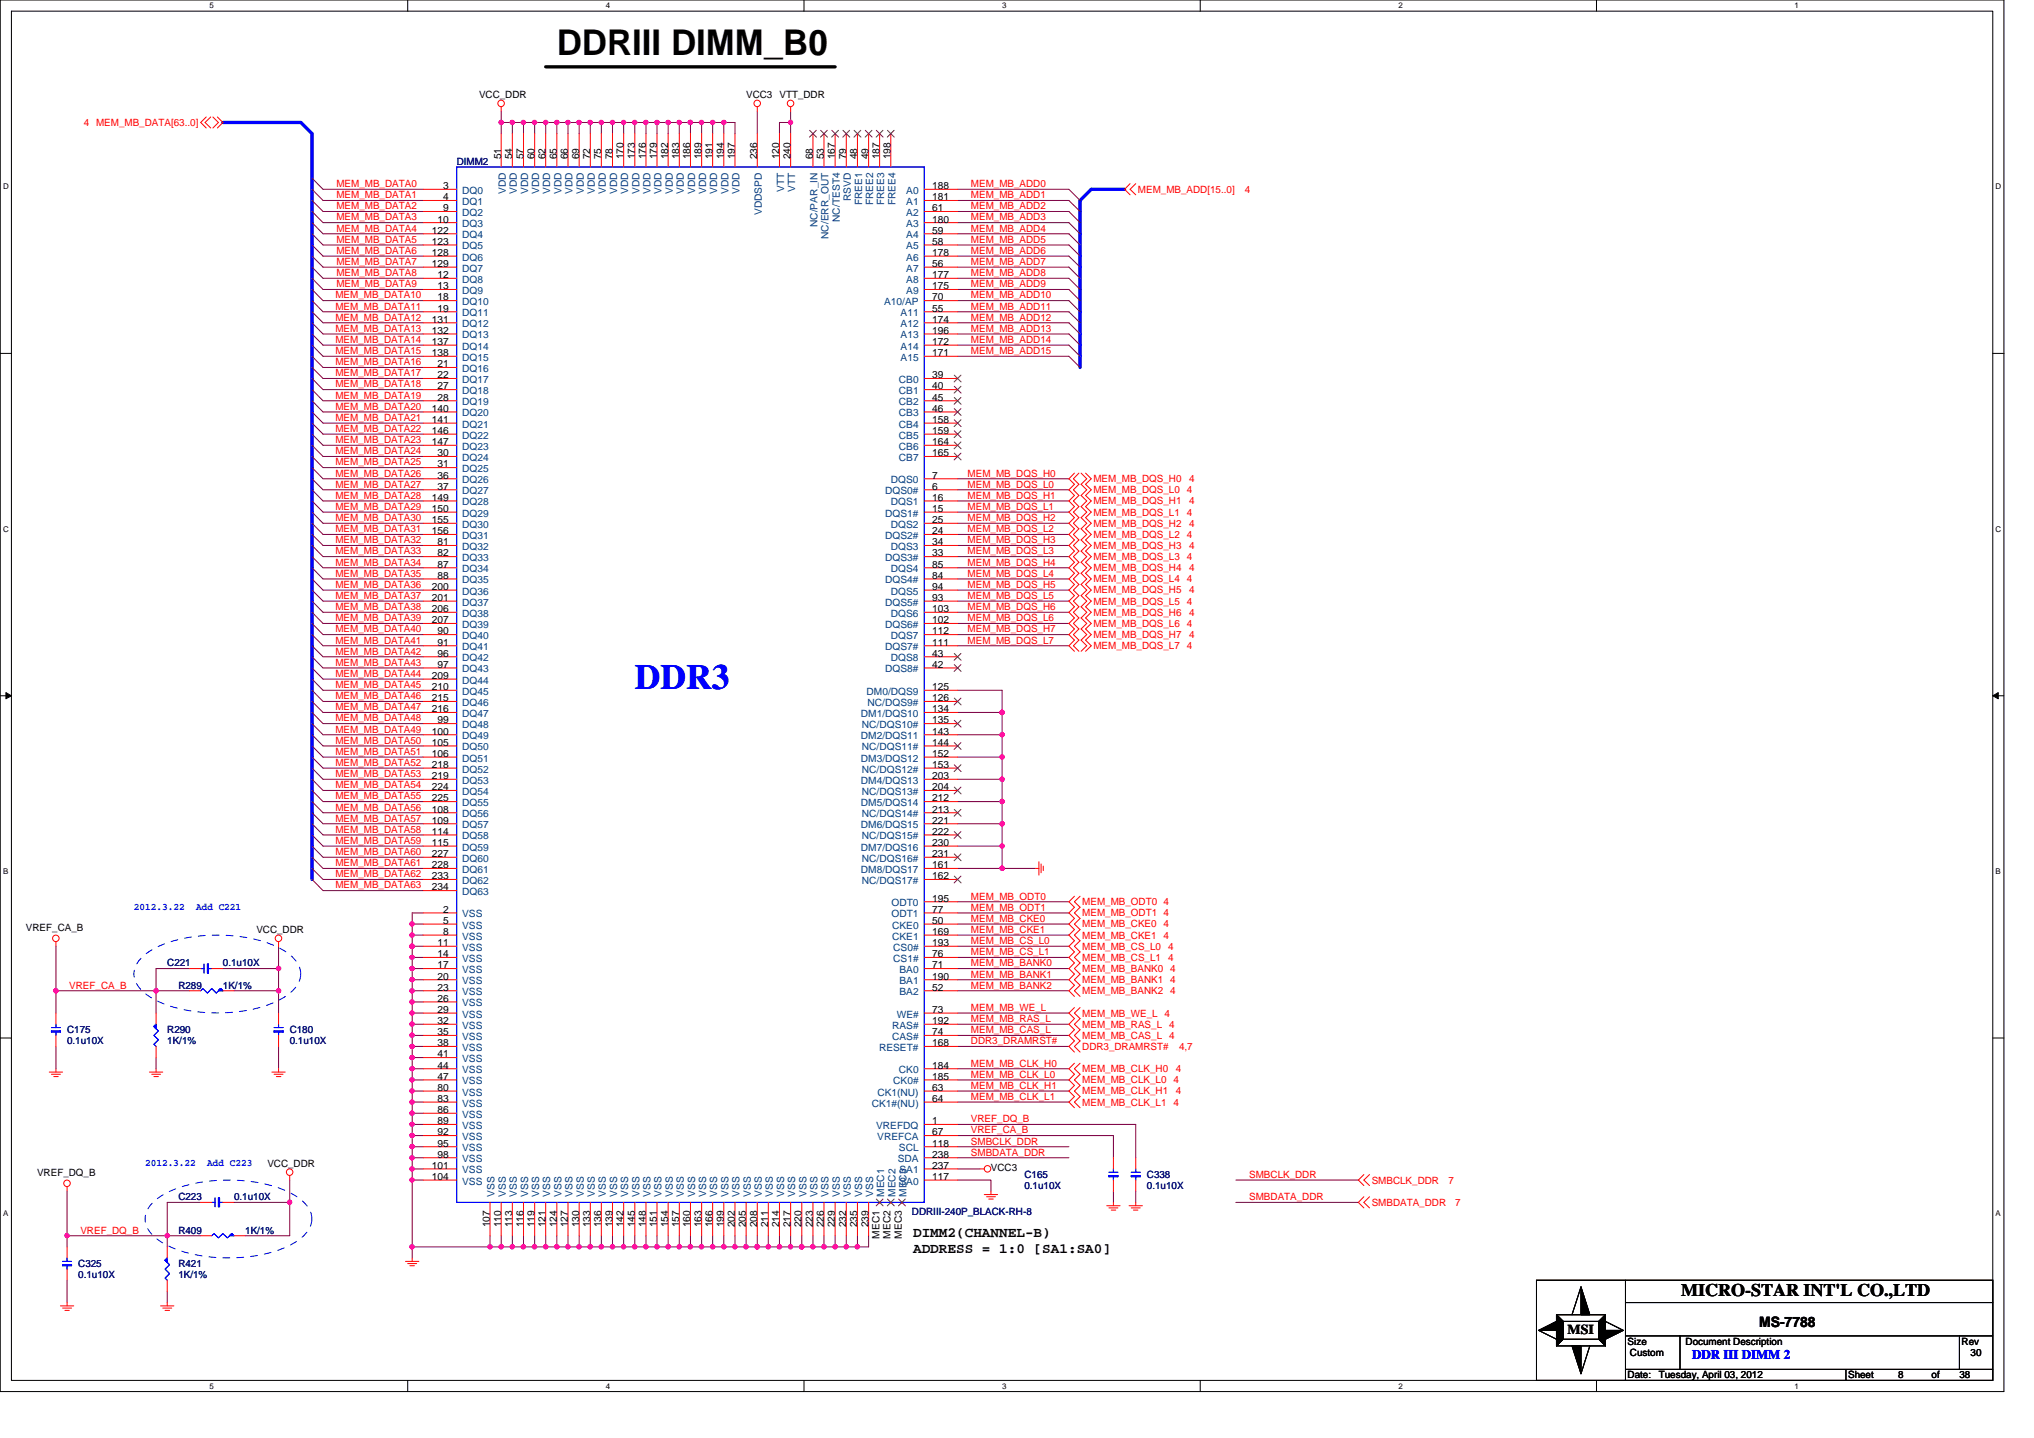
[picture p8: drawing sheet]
<svg xmlns="http://www.w3.org/2000/svg" width="297mm" height="210mm" viewBox="0 0 297 210" stroke-linecap="round" stroke-linejoin="round" font-family="sans-serif">
<defs><g id="words">
<text font-size="5.2" x="81.3" y="8.1">DDRIII DIMM_B0</text>
<text font-size="5.2" fill="#00f" x="92.7" y="100.6">DDR3</text>
<text font-size="2.6" x="245.5" y="189.3">MICRO-STAR INT'L CO.,LTD</text>
<g font-size="2.1">
<text x="133.3" y="180.6">DIMM2(CHANNEL-B)</text>
<text x="133.3" y="183">ADDRESS = 1:0 [SA1:SA0]</text>
<text x="256.9" y="193.8">MS-7788</text>
</g>
<text font-size="2" x="228.9" y="194.8">MSI</text>
<text font-size="1.9" fill="#00f" x="247.1" y="198.5">DDR III DIMM 2</text>
<g font-size="1.5">
<text x="70" y="14.3">VCC_DDR</text>
<text x="109" y="14.3">VCC3</text>
<text x="113.8" y="14.3">VTT_DDR</text>
<text x="73.2" y="23.2" transform="rotate(-90 73.2 23.2)">51</text>
<text x="74.8" y="23.2" transform="rotate(-90 74.8 23.2)">54</text>
<text x="76.4" y="23.2" transform="rotate(-90 76.4 23.2)">57</text>
<text x="78.1" y="23.2" transform="rotate(-90 78.1 23.2)">60</text>
<text x="79.7" y="23.2" transform="rotate(-90 79.7 23.2)">62</text>
<text x="81.3" y="23.2" transform="rotate(-90 81.3 23.2)">65</text>
<text x="82.9" y="23.2" transform="rotate(-90 82.9 23.2)">66</text>
<text x="84.6" y="23.2" transform="rotate(-90 84.6 23.2)">69</text>
<text x="86.2" y="23.2" transform="rotate(-90 86.2 23.2)">72</text>
<text x="87.8" y="23.2" transform="rotate(-90 87.8 23.2)">75</text>
<text x="89.4" y="23.2" transform="rotate(-90 89.4 23.2)">78</text>
<text x="91.1" y="23.2" transform="rotate(-90 91.1 23.2)">170</text>
<text x="92.7" y="23.2" transform="rotate(-90 92.7 23.2)">173</text>
<text x="94.3" y="23.2" transform="rotate(-90 94.3 23.2)">176</text>
<text x="95.9" y="23.2" transform="rotate(-90 95.9 23.2)">179</text>
<text x="97.6" y="23.2" transform="rotate(-90 97.6 23.2)">182</text>
<text x="99.2" y="23.2" transform="rotate(-90 99.2 23.2)">183</text>
<text x="100.8" y="23.2" transform="rotate(-90 100.8 23.2)">186</text>
<text x="102.4" y="23.2" transform="rotate(-90 102.4 23.2)">189</text>
<text x="104.1" y="23.2" transform="rotate(-90 104.1 23.2)">191</text>
<text x="105.7" y="23.2" transform="rotate(-90 105.7 23.2)">194</text>
<text x="107.3" y="23.2" transform="rotate(-90 107.3 23.2)">197</text>
<text x="110.6" y="23.2" transform="rotate(-90 110.6 23.2)">236</text>
<text x="113.8" y="23.2" transform="rotate(-90 113.8 23.2)">120</text>
<text x="115.4" y="23.2" transform="rotate(-90 115.4 23.2)">240</text>
<text x="118.7" y="23.2" transform="rotate(-90 118.7 23.2)">68</text>
<text x="120.3" y="23.2" transform="rotate(-90 120.3 23.2)">53</text>
<text x="121.9" y="23.2" transform="rotate(-90 121.9 23.2)">167</text>
<text x="123.6" y="23.2" transform="rotate(-90 123.6 23.2)">79</text>
<text x="125.2" y="23.2" transform="rotate(-90 125.2 23.2)">48</text>
<text x="126.8" y="23.2" transform="rotate(-90 126.8 23.2)">49</text>
<text x="128.4" y="23.2" transform="rotate(-90 128.4 23.2)">187</text>
<text x="130.1" y="23.2" transform="rotate(-90 130.1 23.2)">198</text>
<text x="64.7" y="27.6">3</text>
<text x="64.7" y="29.3">4</text>
<text x="136.1" y="27.6">188</text>
<text x="136.1" y="29.3">181</text>
<text x="63.1" y="34.1">122</text>
<text x="63.1" y="35.8">123</text>
<text x="63.9" y="32.5">10</text>
<text x="64.7" y="30.9">9</text>
<text x="136.1" y="30.9">61</text>
<text x="136.1" y="32.5">180</text>
<text x="136.1" y="34.1">59</text>
<text x="136.1" y="35.8">58</text>
<text x="63.1" y="37.4">128</text>
<text x="63.1" y="39">129</text>
<text x="63.9" y="40.6">12</text>
<text x="136.1" y="37.4">178</text>
<text x="136.1" y="39">56</text>
<text x="136.1" y="40.6">177</text>
<text x="63.1" y="47.1">131</text>
<text x="63.9" y="42.2">13</text>
<text x="63.9" y="43.9">18</text>
<text x="63.9" y="45.5">19</text>
<text x="136.1" y="43.9">70</text>
<text x="136.1" y="45.5">55</text>
<text x="136.1" y="47.1">174</text>
<text x="136.1" y="42.2">175</text>
<text x="63.1" y="48.7">132</text>
<text x="63.1" y="50.4">137</text>
<text x="63.1" y="52">138</text>
<text x="63.9" y="53.6">21</text>
<text x="136.1" y="48.7">196</text>
<text x="136.1" y="50.4">172</text>
<text x="136.1" y="52">171</text>
<text x="63.9" y="55.2">22</text>
<text x="63.9" y="56.9">27</text>
<text x="63.9" y="58.5">28</text>
<text x="136.1" y="55.2">39</text>
<text x="136.1" y="56.9">40</text>
<text x="136.1" y="58.5">45</text>
<text x="63.1" y="60.1">140</text>
<text x="63.1" y="61.8">141</text>
<text x="63.1" y="63.4">146</text>
<text x="63.1" y="65">147</text>
<text x="136.1" y="60.1">46</text>
<text x="136.1" y="61.8">158</text>
<text x="136.1" y="63.4">159</text>
<text x="136.1" y="65">164</text>
<text x="63.9" y="66.6">30</text>
<text x="63.9" y="68.3">31</text>
<text x="63.9" y="69.9">36</text>
<text x="63.9" y="71.5">37</text>
<text x="136.1" y="71.5">6</text>
<text x="136.1" y="69.9">7</text>
<text x="136.1" y="66.6">165</text>
<text x="63.1" y="73.1">149</text>
<text x="63.1" y="74.8">150</text>
<text x="63.1" y="76.4">155</text>
<text x="136.1" y="74.8">15</text>
<text x="136.1" y="73.1">16</text>
<text x="136.1" y="76.4">25</text>
<text x="63.1" y="78">156</text>
<text x="63.9" y="79.6">81</text>
<text x="63.9" y="81.3">82</text>
<text x="63.9" y="82.9">87</text>
<text x="136.1" y="78">24</text>
<text x="136.1" y="81.3">33</text>
<text x="136.1" y="79.6">34</text>
<text x="136.1" y="82.9">85</text>
<text x="63.1" y="86.1">200</text>
<text x="63.1" y="87.8">201</text>
<text x="63.1" y="89.4">206</text>
<text x="63.9" y="84.5">88</text>
<text x="136.1" y="84.5">84</text>
<text x="136.1" y="87.8">93</text>
<text x="136.1" y="86.1">94</text>
<text x="136.1" y="89.4">103</text>
<text x="63.1" y="91">207</text>
<text x="63.9" y="92.6">90</text>
<text x="63.9" y="94.3">91</text>
<text x="63.9" y="95.9">96</text>
<text x="136.1" y="91">102</text>
<text x="136.1" y="94.3">111</text>
<text x="136.1" y="92.6">112</text>
<text x="136.1" y="95.9">43</text>
<text x="63.1" y="99.1">209</text>
<text x="63.1" y="100.8">210</text>
<text x="63.9" y="97.5">97</text>
<text x="136.1" y="97.5">42</text>
<text x="136.1" y="100.8">125</text>
<text x="63.1" y="102.4">215</text>
<text x="63.1" y="104">216</text>
<text x="63.1" y="107.3">100</text>
<text x="63.9" y="105.6">99</text>
<text x="136.1" y="105.6">135</text>
<text x="136.1" y="104">134</text>
<text x="136.1" y="107.3">143</text>
<text x="136.1" y="102.4">126</text>
<text x="63.1" y="108.9">105</text>
<text x="63.1" y="110.5">106</text>
<text x="63.1" y="112.1">218</text>
<text x="63.1" y="113.8">219</text>
<text x="136.1" y="108.9">144</text>
<text x="136.1" y="112.1">153</text>
<text x="136.1" y="110.5">152</text>
<text x="136.1" y="113.8">203</text>
<text x="63.1" y="115.4">224</text>
<text x="63.1" y="117">225</text>
<text x="63.1" y="118.7">108</text>
<text x="136.1" y="115.4">204</text>
<text x="136.1" y="118.7">213</text>
<text x="136.1" y="117">212</text>
<text x="63.1" y="120.3">109</text>
<text x="63.1" y="121.9">114</text>
<text x="63.1" y="123.5">115</text>
<text x="63.1" y="125.2">227</text>
<text x="136.1" y="121.9">222</text>
<text x="136.1" y="125.2">231</text>
<text x="136.1" y="120.3">221</text>
<text x="136.1" y="123.5">230</text>
<text x="63.1" y="126.8">228</text>
<text x="63.1" y="128.4">233</text>
<text x="63.1" y="130">234</text>
<text x="136.1" y="131.7">195</text>
<text x="136.1" y="128.4">162</text>
<text x="136.1" y="126.8">161</text>
<text x="3.8" y="135.9">VREF_CA_B</text>
<text x="37.4" y="136.2">VCC_DDR</text>
<text x="64.7" y="133.3">2</text>
<text x="64.7" y="134.9">5</text>
<text x="64.7" y="136.5">8</text>
<text x="136.1" y="134.9">50</text>
<text x="136.1" y="136.5">169</text>
<text x="136.1" y="133.3">77</text>
<text x="63.9" y="138.2">11</text>
<text x="63.9" y="141.4">17</text>
<text x="63.9" y="143">20</text>
<text x="63.9" y="139.8">14</text>
<text x="136.1" y="138.2">193</text>
<text x="136.1" y="139.8">76</text>
<text x="136.1" y="141.4">71</text>
<text x="136.1" y="143">190</text>
<text x="63.9" y="144.7">23</text>
<text x="63.9" y="146.3">26</text>
<text x="63.9" y="147.9">29</text>
<text x="63.9" y="149.5">32</text>
<text x="136.1" y="147.9">73</text>
<text x="136.1" y="149.5">192</text>
<text x="136.1" y="144.7">52</text>
<text x="63.9" y="151.2">35</text>
<text x="63.9" y="152.8">38</text>
<text x="63.9" y="154.4">41</text>
<text x="136.1" y="151.2">74</text>
<text x="136.1" y="152.8">168</text>
<text x="63.9" y="156">44</text>
<text x="63.9" y="159.3">80</text>
<text x="63.9" y="160.9">83</text>
<text x="63.9" y="157.7">47</text>
<text x="136.1" y="159.3">63</text>
<text x="136.1" y="157.7">185</text>
<text x="136.1" y="156">184</text>
<text x="136.1" y="160.9">64</text>
<text x="63.9" y="162.5">86</text>
<text x="63.9" y="165.8">92</text>
<text x="63.9" y="167.4">95</text>
<text x="63.9" y="164.2">89</text>
<text x="136.1" y="164.2">1</text>
<text x="136.1" y="167.4">118</text>
<text x="136.1" y="165.8">67</text>
<text x="5.4" y="171.7">VREF_DQ_B</text>
<text x="39" y="170.4">VCC_DDR</text>
<text x="63.1" y="170.7">101</text>
<text x="63.1" y="172.3">104</text>
<text x="63.9" y="169">98</text>
<text x="136.1" y="172.3">117</text>
<text x="136.1" y="170.7">237</text>
<text x="136.1" y="169">238</text>
<text x="144.7" y="171">VCC3</text>
<text x="71.5" y="179.2" transform="rotate(-90 71.5 179.2)">107</text>
<text x="73.2" y="179.2" transform="rotate(-90 73.2 179.2)">110</text>
<text x="74.8" y="179.2" transform="rotate(-90 74.8 179.2)">113</text>
<text x="76.4" y="179.2" transform="rotate(-90 76.4 179.2)">116</text>
<text x="78.1" y="179.2" transform="rotate(-90 78.1 179.2)">119</text>
<text x="79.7" y="179.2" transform="rotate(-90 79.7 179.2)">121</text>
<text x="81.3" y="179.2" transform="rotate(-90 81.3 179.2)">124</text>
<text x="82.9" y="179.2" transform="rotate(-90 82.9 179.2)">127</text>
<text x="84.6" y="179.2" transform="rotate(-90 84.6 179.2)">130</text>
<text x="86.2" y="179.2" transform="rotate(-90 86.2 179.2)">133</text>
<text x="87.8" y="179.2" transform="rotate(-90 87.8 179.2)">136</text>
<text x="89.4" y="179.2" transform="rotate(-90 89.4 179.2)">139</text>
<text x="91.1" y="179.2" transform="rotate(-90 91.1 179.2)">142</text>
<text x="92.7" y="179.2" transform="rotate(-90 92.7 179.2)">145</text>
<text x="94.3" y="179.2" transform="rotate(-90 94.3 179.2)">148</text>
<text x="95.9" y="179.2" transform="rotate(-90 95.9 179.2)">151</text>
<text x="97.6" y="179.2" transform="rotate(-90 97.6 179.2)">154</text>
<text x="99.2" y="179.2" transform="rotate(-90 99.2 179.2)">157</text>
<text x="100.8" y="179.2" transform="rotate(-90 100.8 179.2)">160</text>
<text x="102.4" y="179.2" transform="rotate(-90 102.4 179.2)">163</text>
<text x="104.1" y="179.2" transform="rotate(-90 104.1 179.2)">166</text>
<text x="105.7" y="179.2" transform="rotate(-90 105.7 179.2)">199</text>
<text x="107.3" y="179.2" transform="rotate(-90 107.3 179.2)">202</text>
<text x="108.9" y="179.2" transform="rotate(-90 108.9 179.2)">205</text>
<text x="110.6" y="179.2" transform="rotate(-90 110.6 179.2)">208</text>
<text x="112.2" y="179.2" transform="rotate(-90 112.2 179.2)">211</text>
<text x="113.8" y="179.2" transform="rotate(-90 113.8 179.2)">214</text>
<text x="115.4" y="179.2" transform="rotate(-90 115.4 179.2)">217</text>
<text x="117.1" y="179.2" transform="rotate(-90 117.1 179.2)">220</text>
<text x="118.7" y="179.2" transform="rotate(-90 118.7 179.2)">223</text>
<text x="120.3" y="179.2" transform="rotate(-90 120.3 179.2)">226</text>
<text x="121.9" y="179.2" transform="rotate(-90 121.9 179.2)">229</text>
<text x="123.6" y="179.2" transform="rotate(-90 123.6 179.2)">232</text>
<text x="125.2" y="179.2" transform="rotate(-90 125.2 179.2)">235</text>
<text x="126.8" y="179.2" transform="rotate(-90 126.8 179.2)">239</text>
<text x="128.4" y="180.9" transform="rotate(-90 128.4 180.9)">MEC1</text>
<text x="130.1" y="180.9" transform="rotate(-90 130.1 180.9)">MEC2</text>
<text x="131.7" y="180.9" transform="rotate(-90 131.7 180.9)">MEC3</text>
<text x="237.7" y="196.4">Size</text>
<text x="246.2" y="196.4">Document Description</text>
<text x="286.5" y="196.4">Rev</text>
<text x="237.7" y="201.3">Date:</text>
<text x="238" y="198">Custom</text>
<text x="242.2" y="201.3">Tuesday, April 03, 2012</text>
<text x="269.9" y="201.3">Sheet</text>
<text x="277.2" y="201.3">8</text>
<text x="282.1" y="201.3">of</text>
<text x="286.1" y="201.3">38</text>
<text x="287.8" y="198">30</text>
</g>
<g font-size="1.5" fill="#f00">
<text x="12.2" y="18.4">4 MEM_MB_DATA[63..0]</text>
<text x="49.1" y="29">MEM_MB_DATA1</text>
<text x="49.1" y="27.3">MEM_MB_DATA0</text>
<text x="141.8" y="27.3">MEM_MB_ADD0</text>
<text x="141.8" y="29">MEM_MB_ADD1</text>
<text x="166.2" y="28.1">MEM_MB_ADD[15..0]</text>
<text x="181.8" y="28.1">4</text>
<text x="49.1" y="32.2">MEM_MB_DATA3</text>
<text x="49.1" y="33.8">MEM_MB_DATA4</text>
<text x="49.1" y="35.5">MEM_MB_DATA5</text>
<text x="49.1" y="30.6">MEM_MB_DATA2</text>
<text x="141.8" y="30.6">MEM_MB_ADD2</text>
<text x="141.8" y="35.5">MEM_MB_ADD5</text>
<text x="141.8" y="32.2">MEM_MB_ADD3</text>
<text x="141.8" y="33.8">MEM_MB_ADD4</text>
<text x="49.1" y="38.7">MEM_MB_DATA7</text>
<text x="49.1" y="42">MEM_MB_DATA9</text>
<text x="49.1" y="37.1">MEM_MB_DATA6</text>
<text x="49.1" y="40.3">MEM_MB_DATA8</text>
<text x="141.8" y="42">MEM_MB_ADD9</text>
<text x="141.8" y="37.1">MEM_MB_ADD6</text>
<text x="141.8" y="40.3">MEM_MB_ADD8</text>
<text x="141.8" y="38.7">MEM_MB_ADD7</text>
<text x="49" y="45.2">MEM_MB_DATA11</text>
<text x="49" y="43.6">MEM_MB_DATA10</text>
<text x="49" y="46.8">MEM_MB_DATA12</text>
<text x="141.8" y="43.6">MEM_MB_ADD10</text>
<text x="141.8" y="45.2">MEM_MB_ADD11</text>
<text x="141.8" y="46.8">MEM_MB_ADD12</text>
<text x="49" y="53.3">MEM_MB_DATA16</text>
<text x="49" y="50.1">MEM_MB_DATA14</text>
<text x="49" y="51.7">MEM_MB_DATA15</text>
<text x="49" y="48.5">MEM_MB_DATA13</text>
<text x="141.8" y="48.5">MEM_MB_ADD13</text>
<text x="141.8" y="50.1">MEM_MB_ADD14</text>
<text x="141.8" y="51.7">MEM_MB_ADD15</text>
<text x="49" y="59.8">MEM_MB_DATA20</text>
<text x="49" y="58.2">MEM_MB_DATA19</text>
<text x="49" y="54.9">MEM_MB_DATA17</text>
<text x="49" y="56.6">MEM_MB_DATA18</text>
<text x="49" y="64.7">MEM_MB_DATA23</text>
<text x="49" y="61.5">MEM_MB_DATA21</text>
<text x="49" y="63.1">MEM_MB_DATA22</text>
<text x="49" y="69.6">MEM_MB_DATA26</text>
<text x="49" y="68">MEM_MB_DATA25</text>
<text x="49" y="66.3">MEM_MB_DATA24</text>
<text x="49" y="71.2">MEM_MB_DATA27</text>
<text x="141.3" y="69.6">MEM_MB_DQS_H0</text>
<text x="141.3" y="71.2">MEM_MB_DQS_L0</text>
<text x="159.7" y="70.4">MEM_MB_DQS_H0</text>
<text x="173.6" y="70.4">4</text>
<text x="49" y="72.8">MEM_MB_DATA28</text>
<text x="49" y="76.1">MEM_MB_DATA30</text>
<text x="49" y="77.7">MEM_MB_DATA31</text>
<text x="49" y="74.5">MEM_MB_DATA29</text>
<text x="141.3" y="76.1">MEM_MB_DQS_H2</text>
<text x="141.3" y="74.5">MEM_MB_DQS_L1</text>
<text x="141.3" y="77.7">MEM_MB_DQS_L2</text>
<text x="141.3" y="72.8">MEM_MB_DQS_H1</text>
<text x="159.7" y="72">MEM_MB_DQS_L0 4</text>
<text x="159.7" y="75.3">MEM_MB_DQS_L1 4</text>
<text x="159.7" y="73.7">MEM_MB_DQS_H1</text>
<text x="159.7" y="76.9">MEM_MB_DQS_H2</text>
<text x="173.6" y="73.7">4</text>
<text x="173.6" y="76.9">4</text>
<text x="49" y="79.3">MEM_MB_DATA32</text>
<text x="49" y="82.6">MEM_MB_DATA34</text>
<text x="49" y="81">MEM_MB_DATA33</text>
<text x="141.3" y="82.6">MEM_MB_DQS_H4</text>
<text x="141.3" y="81">MEM_MB_DQS_L3</text>
<text x="141.3" y="79.3">MEM_MB_DQS_H3</text>
<text x="159.7" y="78.5">MEM_MB_DQS_L2 4</text>
<text x="159.7" y="81.8">MEM_MB_DQS_L3 4</text>
<text x="159.7" y="80.2">MEM_MB_DQS_H3</text>
<text x="159.7" y="83.4">MEM_MB_DQS_H4</text>
<text x="173.6" y="80.2">4</text>
<text x="173.6" y="83.4">4</text>
<text x="49" y="84.2">MEM_MB_DATA35</text>
<text x="49" y="89.1">MEM_MB_DATA38</text>
<text x="49" y="85.9">MEM_MB_DATA36</text>
<text x="49" y="87.5">MEM_MB_DATA37</text>
<text x="141.3" y="89.1">MEM_MB_DQS_H6</text>
<text x="141.3" y="85.9">MEM_MB_DQS_H5</text>
<text x="141.3" y="87.5">MEM_MB_DQS_L5</text>
<text x="141.3" y="84.2">MEM_MB_DQS_L4</text>
<text x="159.7" y="85">MEM_MB_DQS_L4 4</text>
<text x="159.7" y="88.3">MEM_MB_DQS_L5 4</text>
<text x="159.7" y="86.7">MEM_MB_DQS_H5</text>
<text x="159.7" y="89.9">MEM_MB_DQS_H6</text>
<text x="173.6" y="86.7">4</text>
<text x="173.6" y="89.9">4</text>
<text x="49" y="94">MEM_MB_DATA41</text>
<text x="49" y="95.6">MEM_MB_DATA42</text>
<text x="49" y="92.4">MEM_MB_DATA40</text>
<text x="49" y="90.7">MEM_MB_DATA39</text>
<text x="141.3" y="94">MEM_MB_DQS_L7</text>
<text x="141.3" y="92.4">MEM_MB_DQS_H7</text>
<text x="141.3" y="90.7">MEM_MB_DQS_L6</text>
<text x="159.7" y="91.5">MEM_MB_DQS_L6 4</text>
<text x="159.7" y="94.8">MEM_MB_DQS_L7 4</text>
<text x="159.7" y="93.2">MEM_MB_DQS_H7</text>
<text x="173.6" y="93.2">4</text>
<text x="49" y="97.2">MEM_MB_DATA43</text>
<text x="49" y="100.5">MEM_MB_DATA45</text>
<text x="49" y="98.8">MEM_MB_DATA44</text>
<text x="49" y="103.7">MEM_MB_DATA47</text>
<text x="49" y="105.3">MEM_MB_DATA48</text>
<text x="49" y="107">MEM_MB_DATA49</text>
<text x="49" y="102.1">MEM_MB_DATA46</text>
<text x="49" y="111.8">MEM_MB_DATA52</text>
<text x="49" y="108.6">MEM_MB_DATA50</text>
<text x="49" y="113.5">MEM_MB_DATA53</text>
<text x="49" y="110.2">MEM_MB_DATA51</text>
<text x="49" y="115.1">MEM_MB_DATA54</text>
<text x="49" y="118.4">MEM_MB_DATA56</text>
<text x="49" y="116.7">MEM_MB_DATA55</text>
<text x="49" y="120">MEM_MB_DATA57</text>
<text x="49" y="121.6">MEM_MB_DATA58</text>
<text x="49" y="123.2">MEM_MB_DATA59</text>
<text x="49" y="124.9">MEM_MB_DATA60</text>
<text x="49" y="129.7">MEM_MB_DATA63</text>
<text x="49" y="128.1">MEM_MB_DATA62</text>
<text x="49" y="126.5">MEM_MB_DATA61</text>
<text x="141.8" y="131.4">MEM_MB_ODT0</text>
<text x="141.8" y="137.9">MEM_MB_CS_L0</text>
<text x="141.8" y="134.6">MEM_MB_CKE0</text>
<text x="141.8" y="136.2">MEM_MB_CKE1</text>
<text x="141.8" y="133">MEM_MB_ODT1</text>
<text x="158" y="132.2">MEM_MB_ODT0 4</text>
<text x="158" y="135.4">MEM_MB_CKE0 4</text>
<text x="158" y="133.8">MEM_MB_ODT1 4</text>
<text x="158" y="137.1">MEM_MB_CKE1 4</text>
<text x="141.8" y="139.5">MEM_MB_CS_L1</text>
<text x="141.8" y="142.7">MEM_MB_BANK1</text>
<text x="141.8" y="141.1">MEM_MB_BANK0</text>
<text x="158" y="140.3">MEM_MB_CS_L1 4</text>
<text x="158" y="138.7">MEM_MB_CS_L0 4</text>
<text x="158" y="143.6">MEM_MB_BANK1 4</text>
<text x="158" y="141.9">MEM_MB_BANK0 4</text>
<text x="10.1" y="144.4">VREF_CA_B</text>
<text x="141.8" y="147.6">MEM_MB_WE_L</text>
<text x="141.8" y="149.2">MEM_MB_RAS_L</text>
<text x="141.8" y="144.4">MEM_MB_BANK2</text>
<text x="158" y="148.4">MEM_MB_WE_L 4</text>
<text x="158" y="145.2">MEM_MB_BANK2 4</text>
<text x="141.8" y="155.7">MEM_MB_CLK_H0</text>
<text x="141.8" y="150.9">MEM_MB_CAS_L</text>
<text x="141.8" y="152.5">DDR3_DRAMRST#</text>
<text x="158" y="151.7">MEM_MB_CAS_L 4</text>
<text x="158" y="150.1">MEM_MB_RAS_L 4</text>
<text x="158" y="153.3">DDR3_DRAMRST#</text>
<text x="172.2" y="153.3">4,7</text>
<text x="141.8" y="160.6">MEM_MB_CLK_L1</text>
<text x="141.8" y="159">MEM_MB_CLK_H1</text>
<text x="141.8" y="157.4">MEM_MB_CLK_L0</text>
<text x="158" y="159.8">MEM_MB_CLK_H1</text>
<text x="158" y="156.6">MEM_MB_CLK_H0</text>
<text x="158" y="161.4">MEM_MB_CLK_L1</text>
<text x="158" y="158.2">MEM_MB_CLK_L0</text>
<text x="171.4" y="161.4">4</text>
<text x="171.4" y="158.2">4</text>
<text x="171.7" y="159.8">4</text>
<text x="171.7" y="156.6">4</text>
<text x="141.8" y="167.1">SMBCLK_DDR</text>
<text x="141.8" y="165.5">VREF_CA_B</text>
<text x="141.8" y="163.9">VREF_DQ_B</text>
<text x="141.8" y="168.7">SMBDATA_DDR</text>
<text x="182.4" y="172">SMBCLK_DDR</text>
<text x="200.3" y="172.8">SMBCLK_DDR</text>
<text x="211.5" y="172.8">7</text>
<text x="182.4" y="175.3">SMBDATA_DDR</text>
<text x="200.3" y="176.1">SMBDATA_DDR</text>
<text x="212.5" y="176.1">7</text>
<text x="11.7" y="180.1">VREF_DQ_B</text>
</g>
<g font-size="1.5" fill="#000080">
<text x="66.7" y="24.1">DIMM2</text>
<text x="24.4" y="141.1">C221</text>
<text x="32.6" y="141.1">0.1u10X</text>
<text x="26.1" y="144.4">R289</text>
<text x="32.6" y="144.4">1K/1%</text>
<text x="9.8" y="150.9">C175</text>
<text x="9.8" y="152.5">0.1u10X</text>
<text x="24.4" y="150.9">R290</text>
<text x="24.4" y="152.5">1K/1%</text>
<text x="42.3" y="150.9">C180</text>
<text x="42.3" y="152.5">0.1u10X</text>
<text x="149.6" y="172">C165</text>
<text x="149.6" y="173.6">0.1u10X</text>
<text x="167.5" y="172">C338</text>
<text x="167.5" y="173.6">0.1u10X</text>
<text x="26.1" y="175.3">C223</text>
<text x="34.2" y="175.3">0.1u10X</text>
<text x="133.2" y="177.4">DDRIII-240P_BLACK-RH-8</text>
<text x="11.4" y="185">C325</text>
<text x="26.1" y="185">R421</text>
<text x="26.1" y="180.1">R409</text>
<text x="35.8" y="180.1">1K/1%</text>
<text x="11.4" y="186.6">0.1u10X</text>
<text x="26.1" y="186.6">1K/1%</text>
</g>
<g font-size="1.5" fill="#004080">
<text x="67.5" y="28.3">DQ0</text>
<text x="67.5" y="29.9">DQ1</text>
<text x="73.9" y="28.3" transform="rotate(-90 73.9 28.3)">VDD</text>
<text x="75.5" y="28.3" transform="rotate(-90 75.5 28.3)">VDD</text>
<text x="77.1" y="28.3" transform="rotate(-90 77.1 28.3)">VDD</text>
<text x="78.8" y="28.3" transform="rotate(-90 78.8 28.3)">VDD</text>
<text x="80.4" y="28.3" transform="rotate(-90 80.4 28.3)">VDD</text>
<text x="82" y="28.3" transform="rotate(-90 82 28.3)">VDD</text>
<text x="83.6" y="28.3" transform="rotate(-90 83.6 28.3)">VDD</text>
<text x="85.3" y="28.3" transform="rotate(-90 85.3 28.3)">VDD</text>
<text x="86.9" y="28.3" transform="rotate(-90 86.9 28.3)">VDD</text>
<text x="88.5" y="28.3" transform="rotate(-90 88.5 28.3)">VDD</text>
<text x="90.1" y="28.3" transform="rotate(-90 90.1 28.3)">VDD</text>
<text x="91.8" y="28.3" transform="rotate(-90 91.8 28.3)">VDD</text>
<text x="93.4" y="28.3" transform="rotate(-90 93.4 28.3)">VDD</text>
<text x="95" y="28.3" transform="rotate(-90 95 28.3)">VDD</text>
<text x="96.6" y="28.3" transform="rotate(-90 96.6 28.3)">VDD</text>
<text x="98.3" y="28.3" transform="rotate(-90 98.3 28.3)">VDD</text>
<text x="99.9" y="28.3" transform="rotate(-90 99.9 28.3)">VDD</text>
<text x="101.5" y="28.3" transform="rotate(-90 101.5 28.3)">VDD</text>
<text x="103.1" y="28.3" transform="rotate(-90 103.1 28.3)">VDD</text>
<text x="104.8" y="28.3" transform="rotate(-90 104.8 28.3)">VDD</text>
<text x="106.4" y="28.3" transform="rotate(-90 106.4 28.3)">VDD</text>
<text x="108" y="28.3" transform="rotate(-90 108 28.3)">VDD</text>
<text x="114.5" y="28" transform="rotate(-90 114.5 28)">VTT</text>
<text x="116.1" y="28" transform="rotate(-90 116.1 28)">VTT</text>
<text x="124.3" y="29.3" transform="rotate(-90 124.3 29.3)">RSVD</text>
<text x="125.9" y="30" transform="rotate(-90 125.9 30)">FREE1</text>
<text x="127.5" y="30" transform="rotate(-90 127.5 30)">FREE2</text>
<text x="129.1" y="30" transform="rotate(-90 129.1 30)">FREE3</text>
<text x="130.8" y="30" transform="rotate(-90 130.8 30)">FREE4</text>
<text x="132.4" y="28.3">A0</text>
<text x="132.4" y="29.9">A1</text>
<text x="67.5" y="31.5">DQ2</text>
<text x="67.5" y="33.2">DQ3</text>
<text x="67.5" y="34.8">DQ4</text>
<text x="111.3" y="31.4" transform="rotate(-90 111.3 31.4)">VDDSPD</text>
<text x="119.4" y="33.2" transform="rotate(-90 119.4 33.2)">NC/PAR_IN</text>
<text x="121" y="34.9" transform="rotate(-90 121 34.9)">NC/ERR_OUT</text>
<text x="122.6" y="32.4" transform="rotate(-90 122.6 32.4)">NC/TEST4</text>
<text x="132.4" y="31.5">A2</text>
<text x="132.4" y="33.2">A3</text>
<text x="132.4" y="34.8">A4</text>
<text x="67.5" y="36.4">DQ5</text>
<text x="67.5" y="38.1">DQ6</text>
<text x="67.5" y="39.7">DQ7</text>
<text x="67.5" y="41.3">DQ8</text>
<text x="132.4" y="36.4">A5</text>
<text x="132.4" y="38.1">A6</text>
<text x="132.4" y="39.7">A7</text>
<text x="132.4" y="41.3">A8</text>
<text x="67.5" y="42.9">DQ9</text>
<text x="67.5" y="44.6">DQ10</text>
<text x="67.5" y="46.2">DQ11</text>
<text x="67.5" y="47.8">DQ12</text>
<text x="129.1" y="44.6">A10/AP</text>
<text x="131.5" y="46.2">A11</text>
<text x="131.5" y="47.8">A12</text>
<text x="132.4" y="42.9">A9</text>
<text x="67.5" y="49.4">DQ13</text>
<text x="67.5" y="51.1">DQ14</text>
<text x="67.5" y="52.7">DQ15</text>
<text x="131.5" y="49.4">A13</text>
<text x="131.5" y="51.1">A14</text>
<text x="131.5" y="52.7">A15</text>
<text x="67.5" y="54.3">DQ16</text>
<text x="67.5" y="55.9">DQ17</text>
<text x="67.5" y="57.6">DQ18</text>
<text x="67.5" y="59.2">DQ19</text>
<text x="131.3" y="55.9">CB0</text>
<text x="131.3" y="57.6">CB1</text>
<text x="131.3" y="59.2">CB2</text>
<text x="67.5" y="60.8">DQ20</text>
<text x="67.5" y="62.4">DQ21</text>
<text x="67.5" y="64.1">DQ22</text>
<text x="67.5" y="65.7">DQ23</text>
<text x="131.3" y="60.8">CB3</text>
<text x="131.3" y="62.4">CB4</text>
<text x="131.3" y="64.1">CB5</text>
<text x="131.3" y="65.7">CB6</text>
<text x="67.5" y="67.3">DQ24</text>
<text x="67.5" y="68.9">DQ25</text>
<text x="67.5" y="70.6">DQ26</text>
<text x="130.1" y="70.6">DQS0</text>
<text x="131.3" y="67.3">CB7</text>
<text x="67.5" y="72.2">DQ27</text>
<text x="67.5" y="73.8">DQ28</text>
<text x="67.5" y="75.4">DQ29</text>
<text x="67.5" y="77.1">DQ30</text>
<text x="129.3" y="72.2">DQS0#</text>
<text x="129.3" y="75.4">DQS1#</text>
<text x="130.1" y="73.8">DQS1</text>
<text x="130.1" y="77.1">DQS2</text>
<text x="67.5" y="78.7">DQ31</text>
<text x="67.5" y="80.3">DQ32</text>
<text x="67.5" y="81.9">DQ33</text>
<text x="67.5" y="83.6">DQ34</text>
<text x="129.3" y="78.7">DQS2#</text>
<text x="129.3" y="81.9">DQS3#</text>
<text x="130.1" y="80.3">DQS3</text>
<text x="130.1" y="83.6">DQS4</text>
<text x="67.5" y="85.2">DQ35</text>
<text x="67.5" y="86.8">DQ36</text>
<text x="67.5" y="88.4">DQ37</text>
<text x="129.3" y="85.2">DQS4#</text>
<text x="129.3" y="88.4">DQS5#</text>
<text x="130.1" y="86.8">DQS5</text>
<text x="67.5" y="90.1">DQ38</text>
<text x="67.5" y="91.7">DQ39</text>
<text x="67.5" y="93.3">DQ40</text>
<text x="67.5" y="95">DQ41</text>
<text x="129.3" y="91.7">DQS6#</text>
<text x="129.3" y="95">DQS7#</text>
<text x="130.1" y="90.1">DQS6</text>
<text x="130.1" y="93.3">DQS7</text>
<text x="67.5" y="96.6">DQ42</text>
<text x="67.5" y="98.2">DQ43</text>
<text x="67.5" y="99.8">DQ44</text>
<text x="67.5" y="101.5">DQ45</text>
<text x="126.6" y="101.5">DM0/DQS9</text>
<text x="129.3" y="98.2">DQS8#</text>
<text x="130.1" y="96.6">DQS8</text>
<text x="67.5" y="103.1">DQ46</text>
<text x="67.5" y="104.7">DQ47</text>
<text x="67.5" y="106.3">DQ48</text>
<text x="67.5" y="107.9">DQ49</text>
<text x="125.7" y="104.7">DM1/DQS10</text>
<text x="125.7" y="107.9">DM2/DQS11</text>
<text x="125.9" y="106.3">NC/DQS10#</text>
<text x="126.7" y="103.1">NC/DQS9#</text>
<text x="67.5" y="109.6">DQ50</text>
<text x="67.5" y="111.2">DQ51</text>
<text x="67.5" y="112.8">DQ52</text>
<text x="125.7" y="111.2">DM3/DQS12</text>
<text x="125.9" y="109.6">NC/DQS11#</text>
<text x="125.9" y="112.8">NC/DQS12#</text>
<text x="67.5" y="114.4">DQ53</text>
<text x="67.5" y="116.1">DQ54</text>
<text x="67.5" y="117.7">DQ55</text>
<text x="67.5" y="119.3">DQ56</text>
<text x="125.7" y="114.4">DM4/DQS13</text>
<text x="125.7" y="117.7">DM5/DQS14</text>
<text x="125.9" y="116.1">NC/DQS13#</text>
<text x="125.9" y="119.3">NC/DQS14#</text>
<text x="67.5" y="120.9">DQ57</text>
<text x="67.5" y="122.6">DQ58</text>
<text x="67.5" y="124.2">DQ59</text>
<text x="67.5" y="125.8">DQ60</text>
<text x="125.7" y="120.9">DM6/DQS15</text>
<text x="125.7" y="124.2">DM7/DQS16</text>
<text x="125.9" y="122.6">NC/DQS15#</text>
<text x="125.9" y="125.8">NC/DQS16#</text>
<text x="67.5" y="127.5">DQ61</text>
<text x="67.5" y="129.1">DQ62</text>
<text x="67.5" y="130.7">DQ63</text>
<text x="125.7" y="127.5">DM8/DQS17</text>
<text x="125.9" y="129.1">NC/DQS17#</text>
<text x="67.5" y="134">VSS</text>
<text x="67.5" y="135.6">VSS</text>
<text x="67.5" y="137.2">VSS</text>
<text x="130.2" y="132.3">ODT0</text>
<text x="130.2" y="134">ODT1</text>
<text x="130.3" y="135.6">CKE0</text>
<text x="130.3" y="137.2">CKE1</text>
<text x="67.5" y="138.8">VSS</text>
<text x="67.5" y="142.1">VSS</text>
<text x="67.5" y="143.7">VSS</text>
<text x="67.5" y="140.5">VSS</text>
<text x="130.4" y="138.8">CS0#</text>
<text x="130.4" y="140.5">CS1#</text>
<text x="131.4" y="142.1">BA0</text>
<text x="131.4" y="143.7">BA1</text>
<text x="67.5" y="145.3">VSS</text>
<text x="67.5" y="147">VSS</text>
<text x="67.5" y="148.6">VSS</text>
<text x="131" y="148.6">WE#</text>
<text x="131.4" y="145.3">BA2</text>
<text x="67.5" y="150.2">VSS</text>
<text x="67.5" y="151.8">VSS</text>
<text x="67.5" y="153.5">VSS</text>
<text x="67.5" y="155.1">VSS</text>
<text x="128.4" y="153.5">RESET#</text>
<text x="130.3" y="151.8">CAS#</text>
<text x="130.3" y="150.2">RAS#</text>
<text x="67.5" y="156.7">VSS</text>
<text x="67.5" y="160">VSS</text>
<text x="67.5" y="161.6">VSS</text>
<text x="67.5" y="158.3">VSS</text>
<text x="127.3" y="161.6">CK1#(NU)</text>
<text x="128.1" y="160">CK1(NU)</text>
<text x="130.4" y="158.3">CK0#</text>
<text x="131.3" y="156.7">CK0</text>
<text x="67.5" y="163.2">VSS</text>
<text x="67.5" y="166.5">VSS</text>
<text x="67.5" y="164.8">VSS</text>
<text x="127.9" y="164.8">VREFDQ</text>
<text x="128.1" y="166.5">VREFCA</text>
<text x="67.5" y="168.1">VSS</text>
<text x="67.5" y="169.7">VSS</text>
<text x="67.5" y="171.3">VSS</text>
<text x="67.5" y="173">VSS</text>
<text x="131.1" y="169.7">SDA</text>
<text x="131.3" y="168.1">SCL</text>
<text x="131.4" y="173">SA0</text>
<text x="131.4" y="171.3">SA1</text>
<text x="72.2" y="174.8" transform="rotate(-90 72.2 174.8)">VSS</text>
<text x="73.9" y="174.8" transform="rotate(-90 73.9 174.8)">VSS</text>
<text x="75.5" y="174.8" transform="rotate(-90 75.5 174.8)">VSS</text>
<text x="77.1" y="174.8" transform="rotate(-90 77.1 174.8)">VSS</text>
<text x="78.8" y="174.8" transform="rotate(-90 78.8 174.8)">VSS</text>
<text x="80.4" y="174.8" transform="rotate(-90 80.4 174.8)">VSS</text>
<text x="82" y="174.8" transform="rotate(-90 82 174.8)">VSS</text>
<text x="83.6" y="174.8" transform="rotate(-90 83.6 174.8)">VSS</text>
<text x="85.3" y="174.8" transform="rotate(-90 85.3 174.8)">VSS</text>
<text x="86.9" y="174.8" transform="rotate(-90 86.9 174.8)">VSS</text>
<text x="88.5" y="174.8" transform="rotate(-90 88.5 174.8)">VSS</text>
<text x="90.1" y="174.8" transform="rotate(-90 90.1 174.8)">VSS</text>
<text x="91.8" y="174.8" transform="rotate(-90 91.8 174.8)">VSS</text>
<text x="93.4" y="174.8" transform="rotate(-90 93.4 174.8)">VSS</text>
<text x="95" y="174.8" transform="rotate(-90 95 174.8)">VSS</text>
<text x="96.6" y="174.8" transform="rotate(-90 96.6 174.8)">VSS</text>
<text x="98.3" y="174.8" transform="rotate(-90 98.3 174.8)">VSS</text>
<text x="99.9" y="174.8" transform="rotate(-90 99.9 174.8)">VSS</text>
<text x="101.5" y="174.8" transform="rotate(-90 101.5 174.8)">VSS</text>
<text x="103.1" y="174.8" transform="rotate(-90 103.1 174.8)">VSS</text>
<text x="104.8" y="174.8" transform="rotate(-90 104.8 174.8)">VSS</text>
<text x="106.4" y="174.8" transform="rotate(-90 106.4 174.8)">VSS</text>
<text x="108" y="174.8" transform="rotate(-90 108 174.8)">VSS</text>
<text x="109.6" y="174.8" transform="rotate(-90 109.6 174.8)">VSS</text>
<text x="111.3" y="174.8" transform="rotate(-90 111.3 174.8)">VSS</text>
<text x="112.9" y="174.8" transform="rotate(-90 112.9 174.8)">VSS</text>
<text x="114.5" y="174.8" transform="rotate(-90 114.5 174.8)">VSS</text>
<text x="116.1" y="174.8" transform="rotate(-90 116.1 174.8)">VSS</text>
<text x="117.8" y="174.8" transform="rotate(-90 117.8 174.8)">VSS</text>
<text x="119.4" y="174.8" transform="rotate(-90 119.4 174.8)">VSS</text>
<text x="121" y="174.8" transform="rotate(-90 121 174.8)">VSS</text>
<text x="122.6" y="174.8" transform="rotate(-90 122.6 174.8)">VSS</text>
<text x="124.3" y="174.8" transform="rotate(-90 124.3 174.8)">VSS</text>
<text x="125.9" y="174.8" transform="rotate(-90 125.9 174.8)">VSS</text>
<text x="127.5" y="174.8" transform="rotate(-90 127.5 174.8)">VSS</text>
<text x="129.1" y="174.8" transform="rotate(-90 129.1 174.8)">MEC1</text>
<text x="130.8" y="174.8" transform="rotate(-90 130.8 174.8)">MEC2</text>
<text x="132.4" y="174.8" transform="rotate(-90 132.4 174.8)">MEC3</text>
</g>
<g font-size="1.5" fill="#00f">
<text x="19.6" y="132.9">2012.3.22</text>
<text x="28.6" y="132.9">Add C221</text>
<text x="21.2" y="170.3">2012.3.22</text>
<text x="30.3" y="170.3">Add C223</text>
</g>
<g font-size="1.2">
<text x="30.6" y="1.2">5</text>
<text x="88.5" y="1.2">4</text>
<text x="146.3" y="1.2">3</text>
<text x="204.2" y="1.2">2</text>
<text x="262.1" y="1.2">1</text>
<text x=".5" y="27.6">D</text>
<text x="291.4" y="27.6">D</text>
<text x=".5" y="77.6">C</text>
<text x="291.4" y="77.6">C</text>
<text x=".5" y="127.6">B</text>
<text x="291.4" y="127.6">B</text>
<text x=".5" y="177.6">A</text>
<text x="291.4" y="177.6">A</text>
<text x="30.6" y="202.8">5</text>
<text x="88.5" y="202.8">4</text>
<text x="146.3" y="202.8">3</text>
<text x="204.2" y="202.8">2</text>
<text x="262.1" y="202.8">1</text>
</g>
</g></defs>
<path d="M0 0h292.6v203.2h-292.6zM1.7 1.6h289.3v200h-289.3z" fill="none" stroke="#000" stroke-width=".15"/>
<g fill="#fff">
<path d="M30.6 .2h.6v1.3h-.6z"/>
<path d="M30.6 201.8h.6v1.3h-.6z"/>
</g>
<path d="M59.5 0v1.6M59.5 201.6v1.6" fill="none" stroke="#000" stroke-width=".15"/>
<g fill="#fff">
<path d="M88.5 .2h.6v1.3h-.6z"/>
<path d="M88.5 201.8h.6v1.3h-.6z"/>
</g>
<path d="M117.4 0v1.6M117.4 201.6v1.6" fill="none" stroke="#000" stroke-width=".15"/>
<g fill="#fff">
<path d="M146.3 .2h.7v1.3h-.7z"/>
<path d="M146.3 201.8h.7v1.3h-.7z"/>
</g>
<path d="M175.3 0v1.6M175.3 201.6v1.6" fill="none" stroke="#000" stroke-width=".15"/>
<g fill="#fff">
<path d="M204.2 .2h.6v1.3h-.6z"/>
<path d="M204.2 201.8h.6v1.3h-.6z"/>
</g>
<path d="M233.1 0v1.6M233.1 201.6v1.6" fill="none" stroke="#000" stroke-width=".15"/>
<g fill="#fff">
<path d="M262.1 .2h.6v1.3h-.6z"/>
<path d="M262.1 201.8h.6v1.3h-.6z"/>
<path d="M.5 26.6h.8v1.3h-.8z"/>
<path d="M291.4 26.6h.9v1.3h-.9z"/>
<path d="M.5 76.6h.8v1.3h-.8z"/>
<path d="M291.4 76.6h.9v1.3h-.9z"/>
</g>
<path d="M0 51.6h1.7M291 51.6h1.6" fill="none" stroke="#000" stroke-width=".15"/>
<g fill="#fff">
<path d="M.5 126.6h.7v1.3h-.7z"/>
<path d="M291.4 126.6h.8v1.3h-.8z"/>
</g>
<path d="M0 101.6h1.7M291 101.6h1.6" fill="none" stroke="#000" stroke-width=".15"/>
<path d="M.9 101.1l.8 .5-.8 .4zM291 101.6l.8-.5v.9z" fill="#000" stroke="#000" stroke-width=".15"/>
<g fill="#fff">
<path d="M.5 176.6h.7v1.2h-.7z"/>
<path d="M291.4 176.6h.8v1.2h-.8z"/>
</g>
<g fill="none" stroke="#000" stroke-width=".15">
<path d="M0 151.6h1.7M291 151.6h1.6M224.4 186.9h66.6v14.7h-66.6zM224.7 194.3l2.6 1.3M227.3 192h7.2v4.5h-7.2zM227.3 192l1 1M228.3 193h5.2v2.6h-5.2zM228.3 195.6l-1 .9M230.9 187.9l-1.3 4.1M232.2 196.5l-1.3 4.1M233.5 195.6l1 .9M234.5 192l-1 1"/>
<path d="M234.5 193l2.6 1.3M237.4 190.2h53.6M237.4 186.9v14.7M237.4 200h53.6M237.4 195.1h53.6M245.3 195.1v4.9M269.6 200v1.6M286.1 195.1v4.9"/>
</g>
<path d="M32.6 17.9h11.3l1.7 1.6v108.9M164.2 27.6h-4.8l-1.7 1.7v24.4" fill="none" stroke="#00f" stroke-width=".49"/>
<g fill="none" stroke="#800040" stroke-width=".15">
<path d="M73.2 16.3v1.6M73.2 17.9v1.6M73.2 17.9h1.6M74.8 17.9h1.7M74.8 17.9v1.6M76.5 17.9h1.6M76.5 17.9v1.6M78.1 17.9v1.6M78.1 17.9h1.6M79.7 17.9h1.6M79.7 17.9v1.6M81.3 17.9h1.6"/>
<path d="M81.3 17.9v1.6M82.9 17.9v1.6M82.9 17.9h1.7M84.6 17.9h1.6M84.6 17.9v1.6M86.2 17.9h1.6M86.2 17.9v1.6M87.8 17.9h1.6M87.8 17.9v1.6M89.4 17.9h1.7M89.4 17.9v1.6M91.1 17.9h1.6"/>
<path d="M91.1 17.9v1.6M92.7 17.9v1.6M92.7 17.9h1.6M94.3 17.9h1.6M94.3 17.9v1.6M95.9 17.9h1.7M95.9 17.9v1.6M97.6 17.9h1.6M97.6 17.9v1.6M99.2 17.9h1.6M99.2 17.9v1.6M100.8 17.9h1.7"/>
<path d="M100.8 17.9v1.6M102.5 17.9h1.6M102.5 17.9v1.6M104.1 17.9v1.6M104.1 17.9h1.6M105.7 17.9h1.6v1.6M105.7 17.9v1.6M110.6 16.3v3.2M115.5 17.9h-1.7v1.6M115.5 17.9v1.6M115.5 16.3v1.6M45.6 30.9l1.6 1.6h14.6"/>
<path d="M45.6 37.4l1.6 1.6h14.6M45.6 32.5l1.6 1.6h14.6M45.6 27.6l1.6 1.7h14.6M45.6 34.1l1.6 1.7h14.6M45.6 29.3l1.6 1.6h14.6M45.6 35.8l1.6 1.6h14.6M45.6 26l1.6 1.6h14.6M45.6 39l1.6 1.6h14.6M139.8 30.9h16.3l1.6 1.6M139.8 35.8h16.3l1.6 1.6M139.8 27.6h16.3l1.6 1.7M139.8 37.4h16.3l1.6 1.6"/>
<path d="M139.8 32.5h16.3l1.6 1.6M139.8 34.1h16.3l1.6 1.7M139.8 29.3h16.3l1.6 1.6M139.8 39h16.3l1.6 1.6M45.6 52l1.6 1.7h14.6M45.6 58.5l1.6 1.7h14.6M45.6 48.8l1.6 1.6h14.6M45.6 56.9l1.6 1.6h14.6M45.6 53.7l1.6 1.6h14.6M45.6 40.6l1.6 1.7h14.6M45.6 55.3l1.6 1.6h14.6M45.6 50.4l1.6 1.6h14.6"/>
<path d="M45.6 43.9l1.6 1.6h14.6M45.6 42.3l1.6 1.6h14.6M45.6 47.1l1.6 1.7h14.6M45.6 45.5l1.6 1.6h14.6M139.8 43.9h16.3l1.6 1.6M139.8 42.3h16.3l1.6 1.6M139.8 45.5h16.3l1.6 1.6M139.8 48.8h16.3l1.6 1.6M139.8 50.4h16.3l1.6 1.6M139.8 47.1h16.3l1.6 1.7M139.8 40.6h16.3l1.6 1.7M139.8 52h16.3l1.6 1.7"/>
<path d="M45.6 63.4l1.6 1.6h14.6M45.6 71.5l1.6 1.7h14.6M45.6 74.8l1.6 1.6h14.6M45.6 68.3l1.6 1.6h14.6M45.6 78l1.6 1.7h14.6M45.6 60.2l1.6 1.6h14.6M45.6 76.4l1.6 1.6h14.6M45.6 66.7l1.6 1.6h14.6M45.6 65l1.6 1.7h14.6M45.6 61.8l1.6 1.6h14.6M45.6 79.7l1.6 1.6h14.6M45.6 73.2l1.6 1.6h14.6"/>
<path d="M45.6 69.9l1.6 1.6h14.6M139.8 76.4h16.3M139.8 69.9h16.3M139.8 74.8h16.3M139.8 78h16.3M139.8 73.2h16.3M139.8 79.7h16.3M139.8 71.5h16.3M45.6 95.9l1.6 1.6h14.6M45.6 82.9l1.6 1.6h14.6M45.6 92.7l1.6 1.6h14.6M45.6 87.8l1.6 1.6h14.6"/>
<path d="M45.6 99.2l1.6 1.6h14.6M45.6 94.3l1.6 1.6h14.6M45.6 91l1.6 1.7h14.6M45.6 84.5l1.6 1.7h14.6M45.6 97.5l1.6 1.7h14.6M45.6 81.3l1.6 1.6h14.6M45.6 86.2l1.6 1.6h14.6M45.6 89.4l1.6 1.6h14.6M139.8 89.4h16.3M139.8 82.9h16.3M139.8 81.3h16.3M139.8 94.3h16.3"/>
<path d="M139.8 86.2h16.3M139.8 92.7h16.3M139.8 87.8h16.3M139.8 91h16.3M139.8 84.5h16.3M45.6 110.6l1.6 1.6h14.6M45.6 113.8l1.6 1.6h14.6M45.6 102.4l1.6 1.6h14.6M45.6 107.3l1.6 1.6h14.6M45.6 112.2l1.6 1.6h14.6M45.6 104l1.6 1.7h14.6M45.6 105.7l1.6 1.6h14.6"/>
<path d="M45.6 100.8l1.6 1.6h14.6M45.6 117.1l1.6 1.6h14.6M45.6 115.4l1.6 1.7h14.6M45.6 108.9l1.6 1.7h14.6M45.6 118.7l1.6 1.6h14.6M139.8 107.3h6.5M139.8 110.6h6.5M139.8 100.8h6.5v3.2M139.8 113.8h6.5M139.8 104h6.5M139.8 117.1h6.5M146.3 107.3v3.3"/>
<path d="M146.3 104v3.3M146.3 117.1v3.2M146.3 113.8v3.3M146.3 110.6v3.2M8.2 138.2v6.5M40.7 138.2v3.2M45.6 120.3l1.6 1.6h14.6M45.6 128.4l1.6 1.6h14.6M45.6 121.9l1.6 1.6h14.6M45.6 126.8l1.6 1.6h14.6M45.6 125.2l1.6 1.6h14.6M45.6 123.5l1.6 1.7h14.6"/>
<path d="M60.2 136.5v1.7M60.2 134.9v1.6M60.2 139.8v1.6M60.2 138.2v1.6M60.2 139.8h1.6M60.2 134.9h1.6M60.2 136.5h1.6M60.2 138.2h1.6M61.8 133.3h-1.6v1.6M139.8 131.7h16.3M139.8 139.8h16.3M139.8 138.2h16.3"/>
<path d="M139.8 134.9h16.3M139.8 136.5h16.3M139.8 133.3h16.3M139.8 120.3h6.5M139.8 123.5h6.5M139.8 126.8h6.5M146.3 123.5v3.3M146.3 120.3v3.2M146.3 126.8h4.9M8.2 144.7v3.2M8.2 152.8v3.3M8.2 144.7h14.6"/>
<path d="M22.8 154.4v1.7M22.8 144.7v3.2M22.8 144.7h4.9M27.7 141.4h-4.9v3.3M32.6 141.4h8.1M34.2 144.7h6.5M40.7 144.7v3.2M40.7 152.8v3.3M40.7 141.4v3.3M60.2 154.4v1.7M60.2 156.1v1.6M60.2 147.9v1.7"/>
<path d="M60.2 143.1v1.6M60.2 152.8v1.6M60.2 144.7v1.6M60.2 159.3v1.6M60.2 157.7v1.6M60.2 149.6v1.6M60.2 151.2v1.6M60.2 146.3v1.6M60.2 154.4h1.6M60.2 152.8h1.6M60.2 156.1h1.6M60.2 151.2h1.6"/>
<path d="M60.2 147.9h1.6M60.2 144.7h1.6M60.2 141.4v1.7h1.6M60.2 149.6h1.6M60.2 141.4h1.6M60.2 157.7h1.6M60.2 159.3h1.6M60.2 146.3h1.6M139.8 159.3h16.3M139.8 157.7h16.3M139.8 156.1h16.3M139.8 151.2h16.3"/>
<path d="M139.8 147.9h16.3M139.8 149.6h16.3M139.8 152.8h16.3M139.8 144.7h16.3M139.8 143.1h16.3M139.8 141.4h16.3M9.8 173.9v6.5M29.3 175.6h-4.9v4.8M34.2 175.6h8.1M42.3 175.6v4.8h-6.5M42.3 172.3v3.3M60.2 172.3v9.8"/>
<path d="M60.2 167.4v1.7M60.2 164.2v1.6M60.2 165.8v1.6M60.2 169.1v1.6M60.2 160.9v1.7M60.2 162.6v1.6M60.2 170.7v1.6M60.2 165.8h1.6M60.2 164.2h1.6M60.2 162.6h1.6M60.2 169.1h1.6M60.2 167.4h1.6"/>
<path d="M60.2 172.3h1.6M60.2 170.7h1.6M60.2 160.9h1.6M139.8 167.4h16.3M139.8 169.1h16.3M139.8 160.9h16.3M139.8 170.7h3.3M139.8 164.2h26.1v4.9M139.8 172.3h4.9v1.6M139.8 165.8h22.8v3.3M162.6 173.9v1.7M165.9 173.9v1.7"/>
<path d="M180.5 175.6h17.9M180.5 172.3h17.9M9.8 180.4v1.7M9.8 186.9v3.3M9.8 180.4h14.6M24.4 188.6v1.6M24.4 180.4v1.7M24.4 180.4h4.9M60.2 182.1v1.6M60.2 182.1h11.4M71.6 182.1h1.6M71.6 180.4v1.7"/>
<path d="M73.2 180.4v1.7M73.2 182.1h1.6M74.8 182.1h1.7M74.8 180.4v1.7M76.5 182.1h1.6M76.5 180.4v1.7M78.1 180.4v1.7M78.1 182.1h1.6M79.7 182.1h1.6M79.7 180.4v1.7M81.3 182.1h1.6M81.3 180.4v1.7"/>
<path d="M82.9 180.4v1.7M82.9 182.1h1.7M84.6 182.1h1.6M84.6 180.4v1.7M86.2 182.1h1.6M86.2 180.4v1.7M87.8 182.1h1.6M87.8 180.4v1.7M89.4 182.1h1.7M89.4 180.4v1.7M91.1 182.1h1.6M91.1 180.4v1.7"/>
<path d="M92.7 180.4v1.7M92.7 182.1h1.6M94.3 182.1h1.6M94.3 180.4v1.7M95.9 182.1h1.7M95.9 180.4v1.7M97.6 182.1h1.6M97.6 180.4v1.7M99.2 182.1h1.6M99.2 180.4v1.7M100.8 182.1h1.7M100.8 180.4v1.7"/>
<path d="M102.5 182.1h1.6M102.5 180.4v1.7M104.1 180.4v1.7M104.1 182.1h1.6M105.7 182.1h1.6M105.7 180.4v1.7M107.3 182.1h1.7M107.3 180.4v1.7M109 182.1h1.6M109 180.4v1.7M110.6 182.1h1.6M110.6 180.4v1.7"/>
<path d="M112.2 182.1h1.6M112.2 180.4v1.7M113.8 182.1h1.7M113.8 180.4v1.7M115.5 180.4v1.7M115.5 182.1h1.6M117.1 182.1h1.6M117.1 180.4v1.7M118.7 182.1h1.6M118.7 180.4v1.7M120.3 182.1h1.7M120.3 180.4v1.7"/>
<path d="M122 182.1h1.6M122 180.4v1.7M123.6 182.1h1.6M123.6 180.4v1.7M125.2 180.4v1.7M126.8 180.4v1.7h-1.6"/>
</g>
<g fill="#f0f" stroke="#f0f" stroke-width=".15">
<circle cx="60.2" cy="172.3" r=".31"/>
<circle cx="60.2" cy="167.4" r=".32"/>
<circle cx="60.2" cy="154.4" r=".32"/>
<circle cx="60.2" cy="156" r=".31"/>
<circle cx="60.2" cy="164.2" r=".31"/>
<circle cx="60.2" cy="165.8" r=".32"/>
<circle cx="60.2" cy="147.9" r=".31"/>
<circle cx="60.2" cy="143" r=".32"/>
<circle cx="60.2" cy="141.4" r=".32"/>
<circle cx="60.2" cy="152.8" r=".32"/>
<circle cx="60.2" cy="144.7" r=".32"/>
<circle cx="60.2" cy="159.3" r=".32"/>
<circle cx="60.2" cy="138.2" r=".32"/>
<circle cx="60.2" cy="136.5" r=".32"/>
<circle cx="84.6" cy="182.1" r=".32"/>
<circle cx="95.9" cy="182.1" r=".32"/>
<circle cx="107.3" cy="182.1" r=".32"/>
<circle cx="105.7" cy="182.1" r=".32"/>
<circle cx="82.9" cy="182.1" r=".32"/>
<circle cx="86.2" cy="182.1" r=".32"/>
<circle cx="104.1" cy="182.1" r=".32"/>
<circle cx="79.7" cy="182.1" r=".32"/>
<circle cx="81.3" cy="182.1" r=".32"/>
<circle cx="102.4" cy="182.1" r=".32"/>
<circle cx="99.2" cy="182.1" r=".32"/>
<circle cx="94.3" cy="182.1" r=".32"/>
<circle cx="92.7" cy="182.1" r=".32"/>
<circle cx="91.1" cy="182.1" r=".32"/>
<circle cx="87.8" cy="182.1" r=".32"/>
<circle cx="97.6" cy="182.1" r=".32"/>
<circle cx="110.6" cy="182.1" r=".32"/>
<circle cx="108.9" cy="182.1" r=".32"/>
<circle cx="120.3" cy="182.1" r=".32"/>
<circle cx="125.2" cy="182.1" r=".32"/>
<circle cx="123.6" cy="182.1" r=".32"/>
<circle cx="118.7" cy="182.1" r=".32"/>
<circle cx="122" cy="182.1" r=".32"/>
<circle cx="71.6" cy="182.1" r=".32"/>
<circle cx="60.2" cy="182.1" r=".32"/>
<circle cx="117.1" cy="182.1" r=".32"/>
<circle cx="115.4" cy="182.1" r=".32"/>
<circle cx="105.7" cy="17.9" r=".31"/>
<circle cx="102.4" cy="17.9" r=".31"/>
<circle cx="91.1" cy="17.9" r=".31"/>
<circle cx="89.5" cy="17.9" r=".31"/>
<circle cx="82.9" cy="17.9" r=".31"/>
<circle cx="78.1" cy="17.9" r=".31"/>
<circle cx="79.7" cy="17.9" r=".31"/>
<circle cx="86.2" cy="17.9" r=".31"/>
<circle cx="87.8" cy="17.9" r=".31"/>
<circle cx="73.2" cy="17.9" r=".31"/>
<circle cx="94.3" cy="17.9" r=".31"/>
<circle cx="92.7" cy="17.9" r=".31"/>
<circle cx="113.8" cy="182.1" r=".32"/>
<circle cx="115.4" cy="17.9" r=".31"/>
<circle cx="60.2" cy="169.1" r=".32"/>
<circle cx="60.2" cy="134.9" r=".32"/>
<circle cx="60.2" cy="157.7" r=".32"/>
<circle cx="60.2" cy="149.5" r=".32"/>
<circle cx="60.2" cy="151.2" r=".32"/>
<circle cx="60.2" cy="139.8" r=".31"/>
<circle cx="60.2" cy="160.9" r=".32"/>
<circle cx="60.2" cy="162.6" r=".32"/>
<circle cx="84.6" cy="17.9" r=".31"/>
<circle cx="74.8" cy="17.9" r=".31"/>
<circle cx="100.8" cy="17.9" r=".31"/>
<circle cx="99.2" cy="17.9" r=".31"/>
<circle cx="78.1" cy="182.1" r=".32"/>
<circle cx="89.4" cy="182.1" r=".32"/>
<circle cx="100.8" cy="182.1" r=".32"/>
<circle cx="76.4" cy="17.9" r=".31"/>
<circle cx="74.8" cy="182.1" r=".32"/>
<circle cx="76.4" cy="182.1" r=".32"/>
<circle cx="73.2" cy="182.1" r=".32"/>
<circle cx="22.8" cy="144.7" r=".32"/>
<circle cx="8.2" cy="144.7" r=".32"/>
<circle cx="9.8" cy="180.4" r=".31"/>
<circle cx="40.7" cy="144.7" r=".32"/>
<circle cx="24.4" cy="180.4" r=".31"/>
<circle cx="81.3" cy="17.9" r=".31"/>
<circle cx="60.2" cy="170.7" r=".32"/>
<circle cx="95.9" cy="17.9" r=".31"/>
<circle cx="112.2" cy="182.1" r=".32"/>
<circle cx="104.1" cy="17.9" r=".31"/>
<circle cx="40.7" cy="141.4" r=".32"/>
<circle cx="60.2" cy="146.3" r=".32"/>
<circle cx="97.6" cy="17.9" r=".31"/>
<circle cx="146.3" cy="126.8" r=".32"/>
<circle cx="146.3" cy="107.3" r=".31"/>
<circle cx="146.3" cy="104" r=".32"/>
<circle cx="146.3" cy="123.5" r=".31"/>
<circle cx="146.3" cy="117" r=".32"/>
<circle cx="146.3" cy="113.8" r=".32"/>
<circle cx="146.3" cy="110.5" r=".32"/>
<circle cx="146.3" cy="120.3" r=".32"/>
<circle cx="42.3" cy="175.6" r=".32"/>
</g>
<g fill="none" stroke="#f00" stroke-width=".15">
<path d="M30.1 17.1l-.8 .8 .8 .8M30.8 17.1l-.9 .8 .9 .8M31.1 17.1l.8 .8-.8 .8M31.7 17.1l.9 .8-.9 .8M73.2 15.6v.7M73.2 19.5v4.9M74.8 19.5v4.9M76.5 19.5v4.9M78.1 19.5v4.9M79.7 19.5v4.9M81.3 19.5v4.9M82.9 19.5v4.9"/>
<path d="M84.6 19.5v4.9M86.2 19.5v4.9M87.8 19.5v4.9M89.4 19.5v4.9M91.1 19.5v4.9M92.7 19.5v4.9M94.3 19.5v4.9M95.9 19.5v4.9M97.6 19.5v4.9M99.2 19.5v4.9M100.8 19.5v4.9M102.5 19.5v4.9"/>
<path d="M104.1 19.5v4.9M105.7 19.5v4.9M107.3 19.5v4.9M110.6 15.6v.7M110.6 19.5v4.9M113.8 19.5v4.9M115.5 15.6v.7M115.5 19.5v4.9M118.7 19.5v4.9M120.3 19.5v4.9M122 19.5v4.9M123.6 19.5v4.9"/>
<path d="M125.2 19.5v4.9M126.8 19.5v4.9M128.5 19.5v4.9M130.1 19.5v4.9M61.8 27.6h4.9M61.8 29.3h4.9M61.8 30.9h4.9M61.8 32.5h4.9M61.8 34.1h4.9M61.8 35.8h4.9M61.8 37.4h4.9M61.8 39h4.9"/>
<path d="M135 27.6h4.8M135 29.3h4.8M135 30.9h4.8M135 32.5h4.8M135 34.1h4.8M135 35.8h4.8M135 37.4h4.8M135 39h4.8M165 26.8l-.8 .8 .8 .8M165.9 26.8l-.9 .8 .9 .8M61.8 40.6h4.9M61.8 42.3h4.9"/>
<path d="M61.8 43.9h4.9M61.8 45.5h4.9M61.8 47.1h4.9M61.8 48.8h4.9M61.8 50.4h4.9M61.8 52h4.9M61.8 53.7h4.9M61.8 55.3h4.9M61.8 56.9h4.9M61.8 58.5h4.9M135 40.6h4.8M135 42.3h4.8"/>
<path d="M135 43.9h4.8M135 45.5h4.8M135 47.1h4.8M135 48.8h4.8M135 50.4h4.8M135 52h4.8M135 55.3h4.8M135 56.9h4.8M135 58.5h4.8M61.8 60.2h4.9M61.8 61.8h4.9M61.8 63.4h4.9"/>
<path d="M61.8 65h4.9M61.8 66.7h4.9M61.8 68.3h4.9M61.8 69.9h4.9M61.8 71.5h4.9M61.8 73.2h4.9M61.8 74.8h4.9M61.8 76.4h4.9M61.8 78h4.9M61.8 79.7h4.9M135 60.2h4.8M135 61.8h4.8"/>
<path d="M135 63.4h4.8M135 65h4.8M135 66.7h4.8M135 69.9h4.8M135 71.5h4.8M135 73.2h4.8M135 74.8h4.8M135 76.4h4.8M135 78h4.8M135 79.7h4.8M156.9 69.1l-.8 .8 .8 .8-.8 .8 .8 .8-.8 .9 .8 .8-.8 .8 .8 .8-.8 .8 .8 .8-.8 .8 .8 .8-.8 .9 .8 .8-.8 .8 .8 .8-.8 .8 .8 .8-.8 .8 .8 .8-.8 .9 .8 .8-.8 .8 .8 .8-.8 .8 .8 .8-.8 .8 .8 .8-.8 .9 .8 .8-.8 .8 .8 .8M157.6 69.1l-.8 .8 .8 .8-.8 .8 .8 .8-.8 .9 .8 .8-.8 .8 .8 .8-.8 .8 .8 .8-.8 .8 .8 .8-.8 .9 .8 .8-.8 .8 .8 .8-.8 .8 .8 .8-.8 .8 .8 .8-.8 .9 .8 .8-.8 .8 .8 .8-.8 .8 .8 .8-.8 .8 .8 .8-.8 .9 .8 .8-.8 .8 .8 .8"/>
<path d="M157.9 69.1l.8 .8-.8 .8 .8 .8-.8 .8 .8 .9-.8 .8 .8 .8-.8 .8 .8 .8-.8 .8 .8 .8-.8 .8 .8 .9-.8 .8 .8 .8-.8 .8 .8 .8-.8 .8 .8 .8-.8 .8 .8 .9-.8 .8 .8 .8-.8 .8 .8 .8-.8 .8 .8 .8-.8 .8 .8 .9-.8 .8 .8 .8-.8 .8M158.5 69.1l.9 .8-.9 .8 .9 .8-.9 .8 .9 .9-.9 .8 .9 .8-.9 .8 .9 .8-.9 .8 .9 .8-.9 .8 .9 .9-.9 .8 .9 .8-.9 .8 .9 .8-.9 .8 .9 .8-.9 .8 .9 .9-.9 .8 .9 .8-.9 .8 .9 .8-.9 .8 .9 .8-.9 .8 .9 .9-.9 .8 .9 .8-.9 .8M61.8 81.3h4.9M61.8 82.9h4.9M61.8 84.5h4.9M61.8 86.2h4.9M61.8 87.8h4.9M61.8 89.4h4.9M61.8 91h4.9M61.8 92.7h4.9M61.8 94.3h4.9M61.8 95.9h4.9"/>
<path d="M61.8 97.5h4.9M61.8 99.2h4.9M135 81.3h4.8M135 82.9h4.8M135 84.5h4.8M135 86.2h4.8M135 87.8h4.8M135 89.4h4.8M135 91h4.8M135 92.7h4.8M135 94.3h4.8M135 95.9h4.8"/>
<path d="M135 97.5h4.8M61.8 100.8h4.9M61.8 102.4h4.9M61.8 104h4.9M61.8 105.7h4.9M61.8 107.3h4.9M61.8 108.9h4.9M61.8 110.6h4.9M61.8 112.2h4.9M61.8 113.8h4.9M61.8 115.4h4.9M61.8 117.1h4.9"/>
<path d="M61.8 118.7h4.9M135 100.8h4.8M135 102.4h4.8M135 104h4.8M135 105.7h4.8M135 107.3h4.8M135 108.9h4.8M135 110.6h4.8M135 112.2h4.8M135 113.8h4.8M135 115.4h4.8M135 117.1h4.8"/>
<path d="M135 118.7h4.8M8.2 137.5v.7M40.7 137.5v.7M61.8 120.3h4.9M61.8 121.9h4.9M61.8 123.5h4.9M61.8 125.2h4.9M61.8 126.8h4.9M61.8 128.4h4.9M61.8 130h4.9M61.8 138.2h4.9M61.8 139.8h4.9"/>
<path d="M61.8 133.3h4.9M61.8 134.9h4.9M61.8 136.5h4.9M135 120.3h4.8M135 121.9h4.8M135 123.5h4.8M135 125.2h4.8M135 126.8h4.8M135 128.4h4.8M135 138.2h4.8M135 139.8h4.8M135 131.7h4.8"/>
<path d="M135 133.3h4.8M135 134.9h4.8M135 136.5h4.8M151.2 126.8h.5M151.7 125.8v2M152 126.2v1.2M152.4 126.5v.6M156.9 130.9l-.8 .8 .8 .8-.8 .8 .8 .8-.8 .8 .8 .8-.8 .8 .8 .9-.8 .8 .8 .8-.8 .8 .8 .8-.8 .8 .8 .8-.8 .9 .8 .8-.8 .8 .8 .8M157.7 130.9l-.8 .8 .8 .8-.8 .8 .8 .8-.8 .8 .8 .8-.8 .8 .8 .9-.8 .8 .8 .8-.8 .8 .8 .8-.8 .8 .8 .8-.8 .9 .8 .8-.8 .8 .8 .8M7.2 156.5h1.9M7.5 156.9h1.3M7.8 157.2h.7"/>
<path d="M8.2 156.1v.4M8.2 147.9v1.7M8.2 151.2v1.6M21.8 156.5h2M22.2 156.9h1.2M22.5 157.2h.6M22.8 156.1v.4M22.8 147.9v1.7M22.8 152.8v1.6M27.7 141.4h1.6M27.7 144.7h1.6M30.9 141.4h1.7"/>
<path d="M32.6 144.7h1.6M39.7 156.5h2M40 156.9h1.3M40.4 157.2h.6M40.7 156.1v.4M40.7 147.9v1.7M40.7 151.2v1.6M61.8 141.4h4.9M61.8 143.1h4.9M61.8 144.7h4.9M61.8 156.1h4.9M61.8 157.7h4.9"/>
<path d="M61.8 159.3h4.9M61.8 151.2h4.9M61.8 149.6h4.9M61.8 147.9h4.9M61.8 146.3h4.9M61.8 152.8h4.9M61.8 154.4h4.9M135 141.4h4.8M135 143.1h4.8M135 144.7h4.8M135 156.1h4.8M135 157.7h4.8"/>
<path d="M135 159.3h4.8M135 151.2h4.8M135 149.6h4.8M135 147.9h4.8M135 152.8h4.8M156.9 147.1l-.8 .8 .8 .8-.8 .9 .8 .8-.8 .8 .8 .8-.8 .8 .8 .8M156.9 155.3l-.8 .8 .8 .8-.8 .8 .8 .8-.8 .8 .8 .8-.8 .8 .8 .9M157.7 147.1l-.8 .8 .8 .8-.8 .9 .8 .8-.8 .8 .8 .8-.8 .8 .8 .8M157.7 155.3l-.8 .8 .8 .8-.8 .8 .8 .8-.8 .8 .8 .8-.8 .8 .8 .9M9.8 173.3v.6M29.3 175.6h1.6M32.6 175.6h1.6"/>
<path d="M42.3 171.7v.6M61.8 167.4h4.9M61.8 169.1h4.9M61.8 172.3h4.9M61.8 170.7h4.9M61.8 160.9h4.9M61.8 164.2h4.9M61.8 162.6h4.9M61.8 165.8h4.9M71.6 175.6v4.8M73.2 175.6v4.8M74.8 175.6v4.8"/>
<path d="M76.5 175.6v4.8M78.1 175.6v4.8M79.7 175.6v4.8M81.3 175.6v4.8M82.9 175.6v4.8M84.6 175.6v4.8M86.2 175.6v4.8M87.8 175.6v4.8M89.4 175.6v4.8M91.1 175.6v4.8M92.7 175.6v4.8M94.3 175.6v4.8"/>
<path d="M95.9 175.6v4.8M97.6 175.6v4.8M99.2 175.6v4.8M100.8 175.6v4.8M102.5 175.6v4.8M104.1 175.6v4.8M105.7 175.6v4.8M107.3 175.6v4.8M109 175.6v4.8M110.6 175.6v4.8M112.2 175.6v4.8M113.8 175.6v4.8"/>
<path d="M115.5 175.6v4.8M117.1 175.6v4.8M118.7 175.6v4.8M120.3 175.6v4.8M122 175.6v4.8M123.6 175.6v4.8M125.2 175.6v4.8M126.8 175.6v4.8M128.5 175.6h.1M130.1 175.6h.1M131.7 175.6h.1M135 167.4h4.8"/>
<path d="M135 169.1h4.8M135 172.3h4.8M135 170.7h4.8M135 160.9h4.8M135 164.2h4.8M135 165.8h4.8M143.1 170.7h.6M143.7 174.4h2M144.1 174.8h1.3M144.4 175.1h.7M144.7 173.9v.5M161.6 176.1h2"/>
<path d="M161.9 176.4h1.4M162.3 176.7h.6M162.6 175.6v.5M162.6 169.1v1.6M162.6 172.3v1.6M164.9 176.1h1.9M165.2 176.4h1.3M165.5 176.7h.7M165.9 175.6v.5M165.9 169.1v1.6M165.9 172.3v1.6M199.2 171.5l-.8 .8 .8 .8"/>
<path d="M199.2 174.8l-.8 .8 .8 .8M200 171.5l-.8 .8 .8 .8M200 174.8l-.8 .8 .8 .8M8.8 190.7h2M9.1 191h1.4M9.5 191.3h.6M9.8 190.2v.5M9.8 182.1v1.6M9.8 185.3v1.6M23.4 190.7h2M23.8 191h1.3M24.1 191.3h.7"/>
<path d="M24.4 190.2v.5M24.4 182.1v1.6M24.4 186.9v1.7M29.3 180.4h1.6M34.2 180.4h1.6M59.2 184.2h2M59.5 184.5h1.4M59.9 184.8h.6M60.2 183.7v.5"/>
<circle cx="73.2" cy="15.1" r=".48"/>
<circle cx="110.6" cy="15.1" r=".48"/>
<circle cx="115.5" cy="15.1" r=".48"/>
<circle cx="8.2" cy="137" r=".48"/>
<circle cx="40.7" cy="137" r=".48"/>
<circle cx="9.8" cy="172.8" r=".48"/>
<circle cx="42.3" cy="171.2" r=".48"/>
<circle cx="144.2" cy="170.7" r=".48"/>
</g>
<g fill="#000" stroke="#000" stroke-width=".15">
<path d="M224.7 194.3l2.6-1.3v1.3zM230.9 187.9l1.3 4.1h-1.3zM234.5 194.3h2.6l-2.6 1.3zM229.6 196.5h1.3v4.1z"/>
<path d="M227.3 192l1 1v2.6l-1 .9z" fill-rule="evenodd"/>
<path d="M227.3 192l1 1v2.6l-1 .9z" fill-rule="evenodd"/>
<path d="M227.3 192l1 1v2.6l-1 .9z" fill-rule="evenodd"/>
<path d="M234.5 192v4.5l-1-.9v-2.6z" fill-rule="evenodd"/>
<path d="M234.5 192v4.5l-1-.9v-2.6z" fill-rule="evenodd"/>
<path d="M234.5 192v4.5l-1-.9v-2.6z" fill-rule="evenodd"/>
</g>
<path d="M79.7 9.8h42.3" fill="none" stroke="#000" stroke-width=".49"/>
<path d="M20.5 140a12.1 12.1 0 0 1 6.5-3 23.6 23.6 0 0 1 13.3 1.2 6.2 6.2 0 0 1 3.5 3.2 3.3 3.3 0 0 1-1.5 3.7 16 16 0 0 1-8.9 2.8 20.4 20.4 0 0 1-11.3-2.2 4.6 4.6 0 0 1-2.5-3.5l.1-.8 .3-.7zM22.1 175.8a12.1 12.1 0 0 1 6.5-3 23.6 23.6 0 0 1 13.4 1.2 6.2 6.2 0 0 1 3.4 3.2 3.3 3.3 0 0 1-1.5 3.7 16 16 0 0 1-8.9 2.7 20.4 20.4 0 0 1-11.3-2.1 4.6 4.6 0 0 1-2.5-3.5l.1-.8 .3-.7z" fill="none" stroke="#00f" stroke-width=".15" stroke-dasharray="1 1 1 1 1 1 1 1"/>
<g fill="none" stroke="#00f" stroke-width=".15">
<path d="M66.7 24.4h68.3v151.2h-68.3zM7.5 150.1h1.3M7.5 150.5h1.3v.2h-1.3zM8.2 150.7v.5M8.2 149.6v.5M22.8 149.6l-.3 .3 .6 .6-.6 .7 .6 .6-.6 .7 .3 .3M29.3 141.4h.5M29.3 144.7l.3-.3 .7 .6 .6-.6 .7 .6 .6-.6 .4 .3M29.8 140.8v1.3M30.3 140.8h.1v1.3h-.1zM30.4 141.4h.5M40 150.5h1.3v.2h-1.3z"/>
<path d="M40 150.1h1.3M40.7 150.7v.5M40.7 149.6v.5M30.9 175.6h.5M31.4 174.9v1.3M31.9 174.9h.2v1.3h-.2zM32.1 175.6h.5M161.9 171.7h1.4v.1h-1.4zM161.9 171.2h1.4M162.6 171.8v.5M162.6 170.7v.5M165.2 171.7h1.3v.1h-1.3z"/>
<path d="M165.2 171.2h1.3M165.9 171.8v.5M165.9 170.7v.5M9.1 184.7h1.4v.1h-1.4zM9.1 184.2h1.4M9.8 184.8v.5M9.8 183.7v.5M24.4 183.7l-.3 .3 .7 .7-.7 .6 .7 .7-.7 .6 .3 .3M30.9 180.4l.4-.3 .6 .7 .7-.7 .6 .7 .7-.7 .3 .3"/>
</g>
<g fill="#00f" stroke="#00f" stroke-width=".15">
<path d="M24.1 184l.3-.3v.6z" fill-rule="evenodd"/>
<path d="M24.1 184l.3-.3v.6z" fill-rule="evenodd"/>
<path d="M31.9 144.7l.3-.3 .4 .3h-.7l.3-.3z" fill-rule="evenodd"/>
<path d="M31.9 144.7l.3-.3 .4 .3h-.7l.3-.3z" fill-rule="evenodd"/>
<path d="M33.5 180.4l.4-.3 .3 .3h-.7l.4-.3z" fill-rule="evenodd"/>
<path d="M33.5 180.4l.4-.3 .3 .3h-.7l.4-.3z" fill-rule="evenodd"/>
<path d="M22.8 149.6v.6l-.3-.3 .3 .3-.3-.3z" fill-rule="evenodd"/>
<path d="M22.8 149.6v.6l-.3-.3 .3 .3-.3-.3z" fill-rule="evenodd"/>
</g>
<g fill="none" stroke="#804000" stroke-width=".15">
<path d="M118.2 19l1 1M119.2 19l-1 1M119.8 19l1 1M120.8 19l-1 1M121.5 19l1 1M122.4 19l-.9 1M123.1 19l1 1M124.1 19l-1 1M124.7 19l1 1M125.7 19l-1 1M126.4 19l1 1M127.3 19l-1 1"/>
<path d="M128 19l1 1M128.9 19l-1 1M129.6 19l1 1M130.6 19l-1 1M139.4 54.8l1 1M139.4 56.4l1 1M139.4 58l1 1M139.4 59.7l1 1M140.3 54.8l-1 1M140.3 56.4l-1 1M140.3 58l-1 1M140.3 59.7l-1 1"/>
<path d="M139.4 61.3l1 1M139.4 62.9l1 1M139.4 64.5l1 1M139.4 66.2l1 1M140.3 61.3l-1 1M140.3 62.9l-1 1M140.3 64.5l-1 1M140.3 66.2l-1 1M139.4 95.4l1 1M139.4 97l1 1M140.3 95.4l-1 1M140.3 97l-1 1"/>
<path d="M139.4 101.9l1 1M139.4 105.2l1 1M139.4 108.4l1 1M139.4 111.7l1 1M139.4 114.9l1 1M139.4 118.2l1 1M140.3 101.9l-1 1M140.3 105.2l-1 1M140.3 108.4l-1 1M140.3 111.7l-1 1M140.3 114.9l-1 1M140.3 118.2l-1 1"/>
<path d="M139.4 121.4l1 1M139.4 124.7l1 1M139.4 127.9l1 1M140.3 121.4l-1 1M140.3 124.7l-1 1M140.3 127.9l-1 1M128 175.1l1 1M128.9 175.1l-1 1M129.6 175.1l1 1M130.6 175.1l-1 1M131.2 175.1l1 1M132.2 175.1l-1 1"/>
</g>
<use href="#words"/>
</svg>
